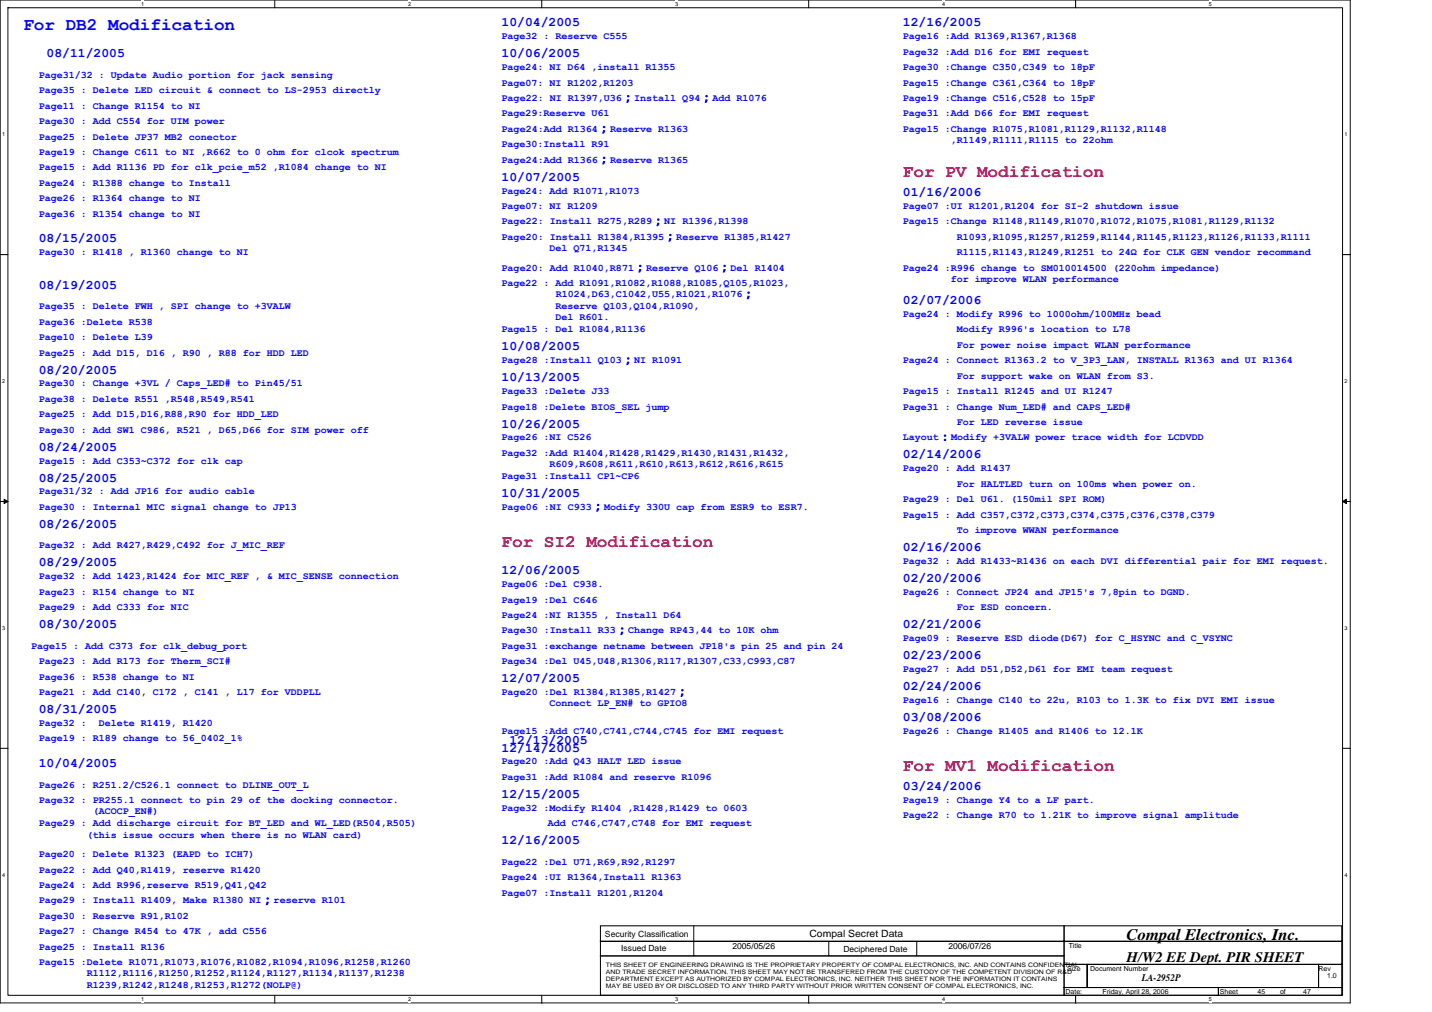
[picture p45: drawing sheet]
<svg xmlns="http://www.w3.org/2000/svg" width="297mm" height="210mm" viewBox="0 0 297 210" stroke-linecap="round" stroke-linejoin="round" font-family="sans-serif">
<defs><g id="words">
<text font-size="3.7" fill="#00f" x="4.8" y="6.3">For DB2 Modification</text>
<g font-size="3.7" fill="#f00">
<text x="187.3" y="36.7">For PV Modification</text>
<text x="104.1" y="113.5">For SI2 Modification</text>
<text x="187.3" y="159.9">For MV1 Modification</text>
</g>
<text font-size="3.3" x="233.7" y="195.1">Compal Electronics, Inc.</text>
<text font-size="3" x="233.7" y="199.6">H/W2 EE Dept. PIR SHEET</text>
<g font-size="2.7" fill="#00f">
<text x="104.1" y="5.5">10/04/2005</text>
<text x="187.3" y="5.5">12/16/2005</text>
<text x="9.6" y="11.9">08/11/2005</text>
<text x="104.1" y="11.9">10/06/2005</text>
<text x="104.1" y="37.5">10/07/2005</text>
<text x="187.3" y="40.7">01/16/2006</text>
<text x="8" y="50.3">08/15/2005</text>
<text x="8" y="59.9">08/19/2005</text>
<text x="187.3" y="63.1">02/07/2006</text>
<text x="8" y="77.5">08/20/2005</text>
<text x="104.1" y="72.7">10/08/2005</text>
<text x="104.1" y="79.1">10/13/2005</text>
<text x="104.1" y="88.7">10/26/2005</text>
<text x="8" y="93.5">08/24/2005</text>
<text x="187.3" y="95.1">02/14/2006</text>
<text x="8" y="99.9">08/25/2005</text>
<text x="104.1" y="103.1">10/31/2005</text>
<text x="8" y="109.5">08/26/2005</text>
<text x="8" y="117.5">08/29/2005</text>
<text x="104.1" y="119.1">12/06/2005</text>
<text x="187.3" y="114.3">02/16/2006</text>
<text x="187.3" y="120.7">02/20/2006</text>
<text x="8" y="130.3">08/30/2005</text>
<text x="187.3" y="130.3">02/21/2006</text>
<text x="187.3" y="136.7">02/23/2006</text>
<text x="104.1" y="141.5">12/07/2005</text>
<text x="187.3" y="143.1">02/24/2006</text>
<text x="8" y="147.9">08/31/2005</text>
<text x="187.3" y="149.5">03/08/2006</text>
<text x="104.1" y="155.9">12/14/2005</text>
<text x="105.7" y="154.3">12/13/2005</text>
<text x="8" y="159.1">10/04/2005</text>
<text x="104.1" y="165.5">12/15/2005</text>
<text x="187.3" y="163.9">03/24/2006</text>
<text x="104.1" y="175.1">12/16/2005</text>
</g>
<g font-size="2.1" fill="#00f">
<text x="104.1" y="8.1">Page32 : Reserve C555</text>
<text x="187.3" y="8.1">Page16 :Add R1369,R1367,R1368</text>
<text x="187.3" y="11.3">Page32 :Add D16 for EMI request</text>
<text x="8" y="16.2">Page31/32 : Update Audio portion for jack sensing</text>
<text x="104.1" y="14.5">Page24: NI D64 ,install R1355</text>
<text x="104.1" y="17.7">Page07: NI R1202,R1203</text>
<text x="187.3" y="14.5">Page30 :Change C350,C349 to 18pF</text>
<text x="187.3" y="17.7">Page15 :Change C361,C364 to 18pF</text>
<text x="8" y="19.3">Page35 : Delete LED circuit &amp; connect to LS-2953 directly</text>
<text x="8" y="22.5">Page11 : Change R1154 to NI</text>
<text x="104.1" y="21">Page22: NI R1397,U36；Install Q94；Add R1076</text>
<text x="187.3" y="21">Page19 :Change C516,C528 to 15pF</text>
<text x="8" y="25.7">Page30 : Add C554 for UIM power</text>
<text x="8" y="29">Page25 : Delete JP37 MB2 conector</text>
<text x="104.1" y="24.2">Page29:Reserve U61</text>
<text x="104.1" y="27.3">Page24:Add R1364；Reserve R1363</text>
<text x="187.3" y="24.2">Page31 :Add D66 for EMI request</text>
<text x="187.3" y="27.3">Page15 :Change R1075,R1081,R1129,R1132,R1148</text>
<text x="197.2" y="29.7">,R1149,R1111,R1115 to 22ohm</text>
<text x="8" y="32.2">Page19 : Change C611 to NI ,R662 to 0 ohm for clcok spectrum</text>
<text x="8" y="35.3">Page15 : Add R1136 PD for clk_pcie_m52 ,R1084 change to NI</text>
<text x="104.1" y="30.5">Page30:Install R91</text>
<text x="104.1" y="33.7">Page24:Add R1366；Reserve R1365</text>
<text x="8" y="38.5">Page24 : R1388 change to Install</text>
<text x="8" y="41.7">Page26 : R1364 change to NI</text>
<text x="104.1" y="40.2">Page24: Add R1071,R1073</text>
<text x="8" y="45">Page36 : R1354 change to NI</text>
<text x="104.1" y="43.3">Page07: NI R1209</text>
<text x="104.1" y="46.5">Page22: Install R275,R289；NI R1396,R1398</text>
<text x="187.3" y="43.3">Page07 :UI R1201,R1204 for SI-2 shutdown issue</text>
<text x="187.3" y="46.5">Page15 :Change R1148,R1149,R1070,R1072,R1075,R1081,R1129,R1132</text>
<text x="8" y="53">Page30 : R1418 , R1360 change to NI</text>
<text x="104.1" y="49.7">Page20: Install R1384,R1395；Reserve R1385,R1427</text>
<text x="114" y="52.1">Del Q71,R1345</text>
<text x="198.5" y="49.7">R1093,R1095,R1257,R1259,R1144,R1145,R1123,R1126,R1133,R1111</text>
<text x="198.5" y="53">R1115,R1143,R1249,R1251 to 24Ω for CLK GEN vendor recommand</text>
<text x="104.1" y="59.4">Page22 : Add R1091,R1082,R1088,R1085,Q105,R1023,</text>
<text x="104.1" y="56.2">Page20: Add R1040,R871；Reserve Q106；Del R1404</text>
<text x="187.3" y="56.2">Page24 :R996 change to SM010014500 (220ohm impedance)</text>
<text x="197.2" y="58.5">for improve WLAN performance</text>
<text x="8" y="64.2">Page35 : Delete FWH , SPI change to +3VALW</text>
<text x="115.3" y="64.1">Reserve Q103,Q104,R1090,</text>
<text x="115.3" y="61.7">R1024,D63,C1042,U55,R1021,R1076；</text>
<text x="187.3" y="65.7">Page24 : Modify R996 to 1000ohm/100MHz bead</text>
<text x="8" y="67.4">Page36 :Delete R538</text>
<text x="8" y="70.5">Page10 : Delete L39</text>
<text x="104.1" y="69">Page15 : Del R1084,R1136</text>
<text x="115.3" y="66.4">Del R601.</text>
<text x="198.5" y="69">Modify R996's location to L78</text>
<text x="8" y="73.7">Page25 : Add D15, D16 , R90 , R88 for HDD LED</text>
<text x="104.1" y="75.4">Page28 :Install Q103；NI R1091</text>
<text x="187.3" y="75.4">Page24 : Connect R1363.2 to V_3P3_LAN, INSTALL R1363 and UI R1364</text>
<text x="198.5" y="72.2">For power noise impact WLAN performance</text>
<text x="8" y="83.4">Page38 : Delete R551 ,R548,R549,R541</text>
<text x="8" y="80.2">Page30 : Change +3VL / Caps_LED# to Pin45/51</text>
<text x="104.1" y="81.7">Page33 :Delete J33</text>
<text x="187.3" y="81.7">Page15 : Install R1245 and UI R1247</text>
<text x="198.5" y="78.5">For support wake on WLAN from S3.</text>
<text x="8" y="86.6">Page25 : Add D15,D16,R88,R90 for HDD_LED</text>
<text x="8" y="89.7">Page30 : Add SW1 C986, R521 , D65,D66 for SIM power off</text>
<text x="104.1" y="85">Page18 :Delete BIOS_SEL jump</text>
<text x="187.3" y="85">Page31 : Change Num_LED# and CAPS_LED#</text>
<text x="198.5" y="88.2">For LED reverse issue</text>
<text x="104.1" y="91.4">Page26 :NI C526</text>
<text x="104.1" y="94.6">Page32 :Add R1404,R1428,R1429,R1430,R1431,R1432,</text>
<text x="187.3" y="91.4">Layout：Modify +3VALW power trace width for LCDVDD</text>
<text x="8" y="96.2">Page15 : Add C353~C372 for clk cap</text>
<text x="104.1" y="99.4">Page31 :Install CP1~CP6</text>
<text x="114" y="96.9">R609,R608,R611,R610,R613,R612,R616,R615</text>
<text x="187.3" y="97.7">Page20 : Add R1437</text>
<text x="198.5" y="101">For HALTLED turn on 100ms when power on.</text>
<text x="8" y="102.6">Page31/32 : Add JP16 for audio cable</text>
<text x="8" y="105.7">Page30 : Internal MIC signal change to JP13</text>
<text x="104.1" y="105.7">Page06 :NI C933；Modify 330U cap from ESR9 to ESR7.</text>
<text x="187.3" y="104.2">Page29 : Del U61. (150mil SPI ROM)</text>
<text x="187.3" y="107.4">Page15 : Add C357,C372,C373,C374,C375,C376,C378,C379</text>
<text x="8" y="113.7">Page32 : Add R427,R429,C492 for J_MIC_REF</text>
<text x="198.5" y="110.6">To improve WWAN performance</text>
<text x="187.3" y="117">Page32 : Add R1433~R1436 on each DVI differential pair for EMI request.</text>
<text x="8" y="123.4">Page23 : R154 change to NI</text>
<text x="8" y="120.2">Page32 : Add 1423,R1424 for MIC_REF , &amp; MIC_SENSE connection</text>
<text x="104.1" y="125">Page19 :Del C646</text>
<text x="104.1" y="121.8">Page06 :Del C938.</text>
<text x="187.3" y="123.4">Page26 : Connect JP24 and JP15's 7,8pin to DGND.</text>
<text x="8" y="126.6">Page29 : Add C333 for NIC</text>
<text x="104.1" y="128.2">Page24 :NI R1355 , Install D64</text>
<text x="104.1" y="131.4">Page30 :Install R33；Change RP43,44 to 10K ohm</text>
<text x="198.5" y="126.6">For ESD concern.</text>
<text x="6.5" y="134.6">Page15 : Add C373 for clk_debug_port</text>
<text x="8" y="137.8">Page23 : Add R173 for Therm_SCI#</text>
<text x="104.1" y="137.8">Page34 :Del U45,U48,R1306,R117,R1307,C33,C993,C87</text>
<text x="104.1" y="134.6">Page31 :exchange netname between JP18's pin 25 and pin 24</text>
<text x="187.3" y="133">Page09 : Reserve ESD diode(D67) for C_HSYNC and C_VSYNC</text>
<text x="8" y="141">Page36 : R538 change to NI</text>
<text x="187.3" y="139.4">Page27 : Add D51,D52,D61 for EMI team request</text>
<text x="8" y="144.2">Page21 : Add C140, C172 , C141 , L17 for VDDPLL</text>
<text x="104.1" y="144.2">Page20 :Del R1384,R1385,R1427；</text>
<text x="114" y="146.5">Connect LP_EN# to GPIO8</text>
<text x="187.3" y="145.8">Page16 : Change C140 to 22u, R103 to 1.3K to fix DVI EMI issue</text>
<text x="8" y="150.6">Page32 :</text>
<text x="8" y="153.8">Page19 : R189 change to 56_0402_1%</text>
<text x="20.5" y="150.6">Delete R1419, R1420</text>
<text x="104.1" y="152.2">Page15 :Add C740,C741,C744,C745 for EMI request</text>
<text x="187.3" y="152.2">Page26 : Change R1405 and R1406 to 12.1K</text>
<text x="104.1" y="158.6">Page20 :Add Q43 HALT LED issue</text>
<text x="104.1" y="161.8">Page31 :Add R1084 and reserve R1096</text>
<text x="8" y="163.4">Page26 : R251.2/C526.1 connect to DLINE_OUT_L</text>
<text x="8" y="166.6">Page32 : PR255.1 connect to pin 29 of the docking connector.</text>
<text x="187.3" y="166.6">Page19 : Change Y4 to a LF part.</text>
<text x="8" y="171.4">Page29 : Add discharge circuit for BT_LED and WL_LED(R504,R505)</text>
<text x="18" y="173.7">(this issue occurs when there is no WLAN card)</text>
<text x="19.2" y="168.9">(ACOCP_EN#)</text>
<text x="104.1" y="168.2">Page32 :Modify R1404 ,R1428,R1429 to 0603</text>
<text x="113.7" y="171.4">Add C746,C747,C748 for EMI request</text>
<text x="187.3" y="169.8">Page22 : Change R70 to 1.21K to improve signal amplitude</text>
<text x="8" y="177.8">Page20 : Delete R1323 (EAPD to ICH7)</text>
<text x="104.1" y="179.4">Page22 :Del U71,R69,R92,R1297</text>
<text x="8" y="181">Page22 : Add Q40,R1419, reserve R1420</text>
<text x="8" y="184.2">Page24 : Add R996,reserve R519,Q41,Q42</text>
<text x="104.1" y="182.6">Page24 :UI R1364,Install R1363</text>
<text x="104.1" y="185.8">Page07 :Install R1201,R1204</text>
<text x="8" y="190.6">Page30 : Reserve R91,R102</text>
<text x="8" y="187.4">Page29 : Install R1409, Make R1380 NI；reserve R101</text>
<text x="8" y="193.8">Page27 : Change R454 to 47K , add C556</text>
<text x="8" y="197">Page25 : Install R136</text>
<text x="8" y="200.2">Page15 :Delete R1071,R1073,R1076,R1082,R1094,R1096,R1258,R1260</text>
<text x="18" y="202.5">R1112,R1116,R1250,R1252,R1124,R1127,R1134,R1137,R1238</text>
<text x="18" y="204.9">R1239,R1242,R1248,R1253,R1272(NOLP@)</text>
</g>
<g font-size="2.1">
<text x="167.9" y="194.4">Compal Secret Data</text>
<text x="236.9" y="203.5">LA-2952P</text>
</g>
<g font-size="1.8">
<text x="125.5" y="194.2">Security Classification</text>
<text x="128.9" y="197.3">Issued Date</text>
<text x="151.9" y="196.8">2005/05/26</text>
<text x="174.9" y="197.4">Deciphered Date</text>
<text x="196.7" y="196.8">2006/07/26</text>
</g>
<g font-size="1.4">
<text x="221.7" y="196.7">Title</text>
<text x="221.4" y="201.3">Size</text>
<text x="226.2" y="201.3">Document Number</text>
<text x="273.5" y="201.3">Rev</text>
<text x="275.3" y="202.9">1.0</text>
<text x="221" y="206.1">Date:</text>
<text x="228.7" y="206.1">Friday, April 28, 2006</text>
<text x="253" y="206.1">Sheet</text>
<text x="260.9" y="206.1">45</text>
<text x="265.5" y="206.1">of</text>
<text x="270.3" y="206.1">47</text>
</g>
<g font-size="1.3">
<text x="125.7" y="200.5">THIS SHEET OF ENGINEERING DRAWING IS THE PROPRIETARY PROPERTY OF COMPAL ELECTRONICS, INC. AND CONTAINS CONFIDENTIAL</text>
<text x="125.7" y="202">AND TRADE SECRET INFORMATION. THIS SHEET MAY NOT BE TRANSFERED FROM THE CUSTODY OF THE COMPETENT DIVISION OF R&amp;D</text>
<text x="125.7" y="203.5">DEPARTMENT EXCEPT AS AUTHORIZED BY COMPAL ELECTRONICS, INC. NEITHER THIS SHEET NOR THE INFORMATION IT CONTAINS</text>
<text x="125.7" y="204.9">MAY BE USED BY OR DISCLOSED TO ANY THIRD PARTY WITHOUT PRIOR WRITTEN CONSENT OF COMPAL ELECTRONICS, INC.</text>
</g>
<g font-size="1.1">
<text x="29.3" y="1.2">1</text>
<text x="84.7" y="1.2">2</text>
<text x="140" y="1.2">3</text>
<text x="195.4" y="1.2">4</text>
<text x="250.8" y="1.2">5</text>
<text x=".4" y="28.2">1</text>
<text x="278.9" y="28.2">1</text>
<text x=".4" y="79.4">2</text>
<text x="278.9" y="79.4">2</text>
<text x=".4" y="130.6">3</text>
<text x="278.9" y="130.6">3</text>
<text x=".4" y="181.8">4</text>
<text x="278.9" y="181.8">4</text>
<text x="29.3" y="207.6">1</text>
<text x="84.7" y="207.6">2</text>
<text x="140" y="207.6">3</text>
<text x="195.4" y="207.6">4</text>
<text x="250.8" y="207.6">5</text>
</g>
</g></defs>
<path d="M0 0h280.1v208h-280.1zM1.6 1.6h276.9v204.8h-276.9z" fill="none" stroke="#000" stroke-width=".21"/>
<g fill="#fff">
<path d="M29.3 .2h.6v1.2h-.6z"/>
<path d="M29.3 206.6h.6v1.3h-.6z"/>
</g>
<path d="M57 0v1.6M57 206.4v1.6" fill="none" stroke="#000" stroke-width=".21"/>
<g fill="#fff">
<path d="M84.7 .2h.6v1.2h-.6z"/>
<path d="M84.7 206.6h.6v1.3h-.6z"/>
</g>
<path d="M112.4 0v1.6M112.4 206.4v1.6" fill="none" stroke="#000" stroke-width=".21"/>
<g fill="#fff">
<path d="M140 .2h.6v1.2h-.6z"/>
<path d="M140 206.6h.6v1.3h-.6z"/>
</g>
<path d="M167.7 0v1.6M167.7 206.4v1.6" fill="none" stroke="#000" stroke-width=".21"/>
<g fill="#fff">
<path d="M195.4 .2h.6v1.2h-.6z"/>
<path d="M195.4 206.6h.6v1.3h-.6z"/>
</g>
<path d="M223.1 0v1.6M223.1 206.4v1.6" fill="none" stroke="#000" stroke-width=".21"/>
<g fill="#fff">
<path d="M250.8 .2h.6v1.2h-.6z"/>
<path d="M250.8 206.6h.6v1.3h-.6z"/>
<path d="M.4 27.2h.7v1.3h-.7z"/>
<path d="M278.9 27.2h.6v1.3h-.6z"/>
<path d="M.4 78.4h.7v1.3h-.7z"/>
<path d="M278.9 78.4h.6v1.3h-.6z"/>
</g>
<path d="M0 52.8h1.6M278.5 52.8h1.6" fill="none" stroke="#000" stroke-width=".21"/>
<g fill="#fff">
<path d="M.4 129.6h.7v1.3h-.7z"/>
<path d="M278.9 129.6h.6v1.3h-.6z"/>
</g>
<path d="M0 104h1.6M278.5 104h1.6" fill="none" stroke="#000" stroke-width=".21"/>
<path d="M.8 103.5l.8 .5-.8 .5zM278.5 104l.8-.5v1z" fill="#000" stroke="#000" stroke-width=".21"/>
<g fill="#fff">
<path d="M.4 180.8h.7v1.3h-.7z"/>
<path d="M278.9 180.8h.6v1.3h-.6z"/>
</g>
<g fill="none" stroke="#000" stroke-width=".21">
<path d="M0 155.2h1.6M278.5 155.2h1.6M124.5 192h96.2v3.2h-96.2zM124.5 195.2h96.2v3.1h-96.2zM124.5 198.3h96.2v8.1h-96.2zM143.9 192v6.3M171.9 195.2v3.1M190.2 195.2v3.1M220.7 192h57.6v3.2h-57.6zM220.7 195.2h57.6v4.8h-57.6zM220.7 200h4.8v4.8h-4.8zM220.7 204.8h32v1.6h-32z"/>
<path d="M225.5 200h48v4.8h-48zM252.7 204.8h25.6v1.6h-25.6zM273.5 200h4.8v4.8h-4.8z"/>
</g>
<use href="#words"/>
</svg>
